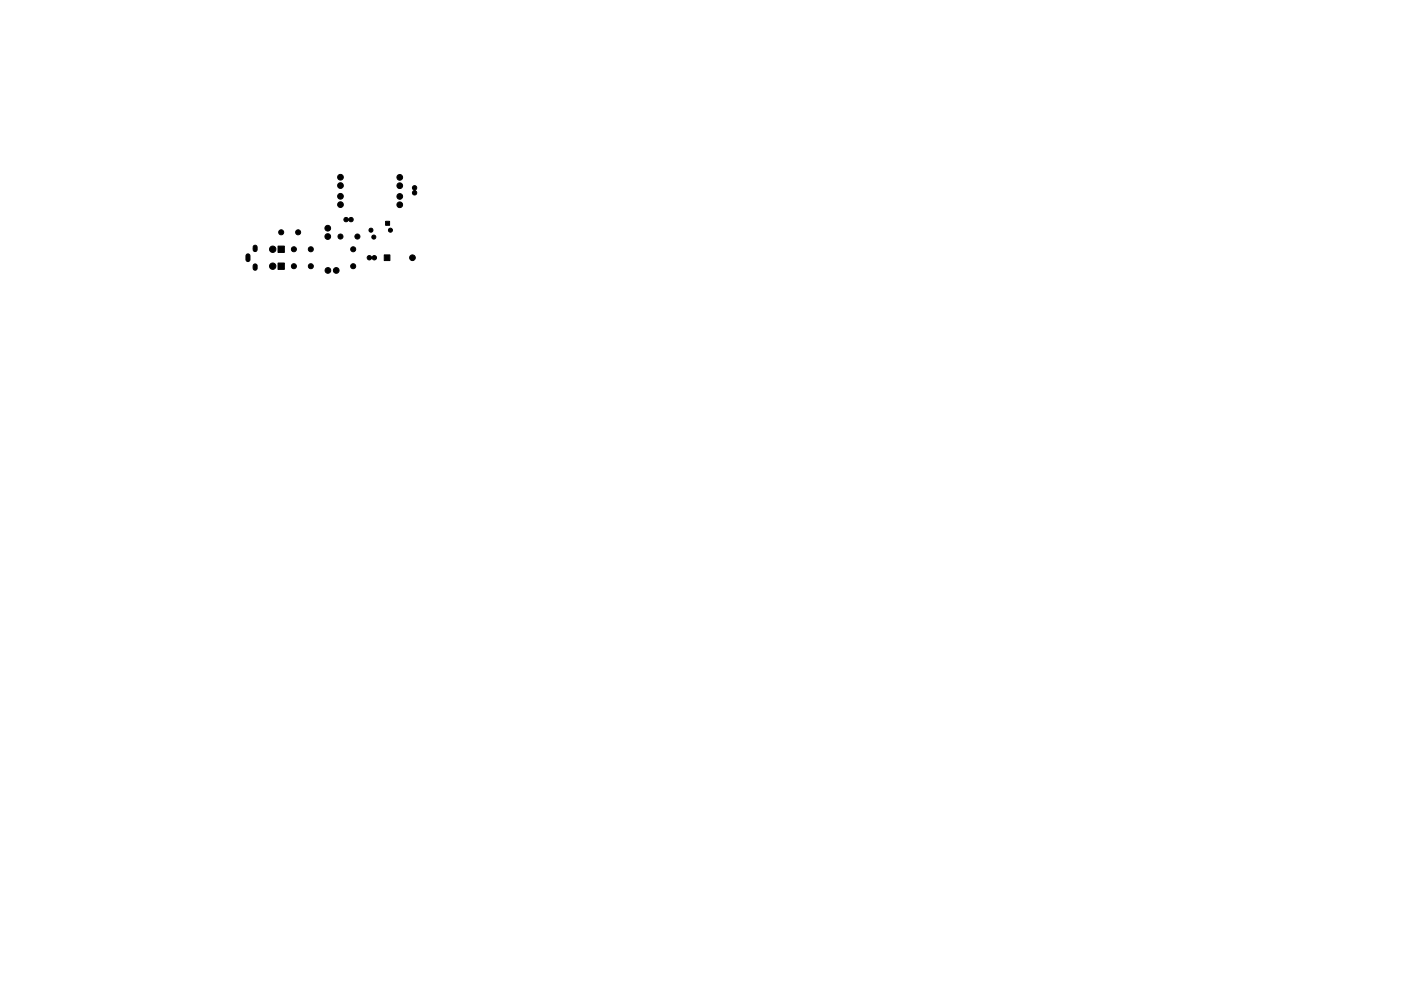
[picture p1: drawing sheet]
<svg xmlns="http://www.w3.org/2000/svg" width="420mm" height="297mm" viewBox="0 0 420 297" stroke-linecap="round" stroke-linejoin="round" font-family="sans-serif">
<g fill="#000" stroke="#000" stroke-width=".3">
<path d="M123.8 55.9a.69 .69 0 0 1 1.1 .2 .69 .69 0 0 1-.5 1 .69 .69 0 0 1 .4 1.1 .69 .69 0 0 1-1.2-.1 .69 .69 0 0 1 .6-1v-.1a.74 .74 0 0 1-.4-1.1zM73.9 76.3l.5-.2 .5 .3 .1 1.4a.6 .6 0 0 1-.6 .6 .6 .6 0 0 1-.6-.6zM76.1 79.3l.4-.2 .4 .2 .2 1.1a.6 .6 0 0 1-.6 .6 .6 .6 0 0 1-.6-.6zM76.1 73.7l.4-.2 .4 .2 .2 1.1a.6 .6 0 0 1-.6 .6 .6 .6 0 0 1-.6-.6zM83.4 73.8h1.9v1.9h-1.9zM103.3 65.4a1.07 1.07 0 0 1 1.3 .3 .69 .69 0 0 1 1.1-.3 .69 .69 0 0 1-.2 1.1 .69 .69 0 0 1-.9-.6h-.1a.67 .67 0 0 1-.9 .5 .67 .67 0 0 1-.3-1zM110.3 76.8a1.07 1.07 0 0 1 1.3 .4 .69 .69 0 0 1 1.1-.4 .69 .69 0 0 1-.2 1.2 .69 .69 0 0 1-1-.7 .67 .67 0 0 1-1 .6 .67 .67 0 0 1-.2-1.1zM115.6 66.3h1.2v1.2h-1.2zM115.2 76.4h1.7v1.7h-1.7zM83.4 78.8h1.9v1.9h-1.9z"/>
<circle cx="102.1" cy="55.6" r=".86"/>
<circle cx="102.1" cy="58.8" r=".86"/>
<circle cx="102.1" cy="53.1" r=".86"/>
<circle cx="119.9" cy="58.9" r=".86"/>
<circle cx="119.9" cy="53.2" r=".86"/>
<circle cx="119.9" cy="55.7" r=".86"/>
<circle cx="81.8" cy="74.7" r=".96"/>
<circle cx="81.8" cy="79.8" r=".96"/>
<circle cx="84.3" cy="69.6" r=".75"/>
<circle cx="88.1" cy="74.7" r=".75"/>
<circle cx="88.1" cy="79.8" r=".75"/>
<circle cx="89.4" cy="69.6" r=".75"/>
<circle cx="93.2" cy="74.7" r=".75"/>
<circle cx="93.2" cy="79.8" r=".75"/>
<circle cx="98.3" cy="68.4" r=".86"/>
<circle cx="98.3" cy="70.9" r=".86"/>
<circle cx="102.1" cy="61.3" r=".86"/>
<circle cx="102.1" cy="70.9" r=".75"/>
<circle cx="105.9" cy="74.7" r=".75"/>
<circle cx="105.9" cy="79.8" r=".75"/>
<circle cx="107.2" cy="70.9" r=".75"/>
<circle cx="111.3" cy="69" r=".6"/>
<circle cx="112.1" cy="71.1" r=".6"/>
<circle cx="117.1" cy="69" r=".6"/>
<circle cx="119.9" cy="61.4" r=".86"/>
<circle cx="123.7" cy="77.3" r=".86"/>
<circle cx="98.3" cy="81.1" r=".86"/>
<circle cx="100.8" cy="81.1" r=".86"/>
</g>
</svg>
